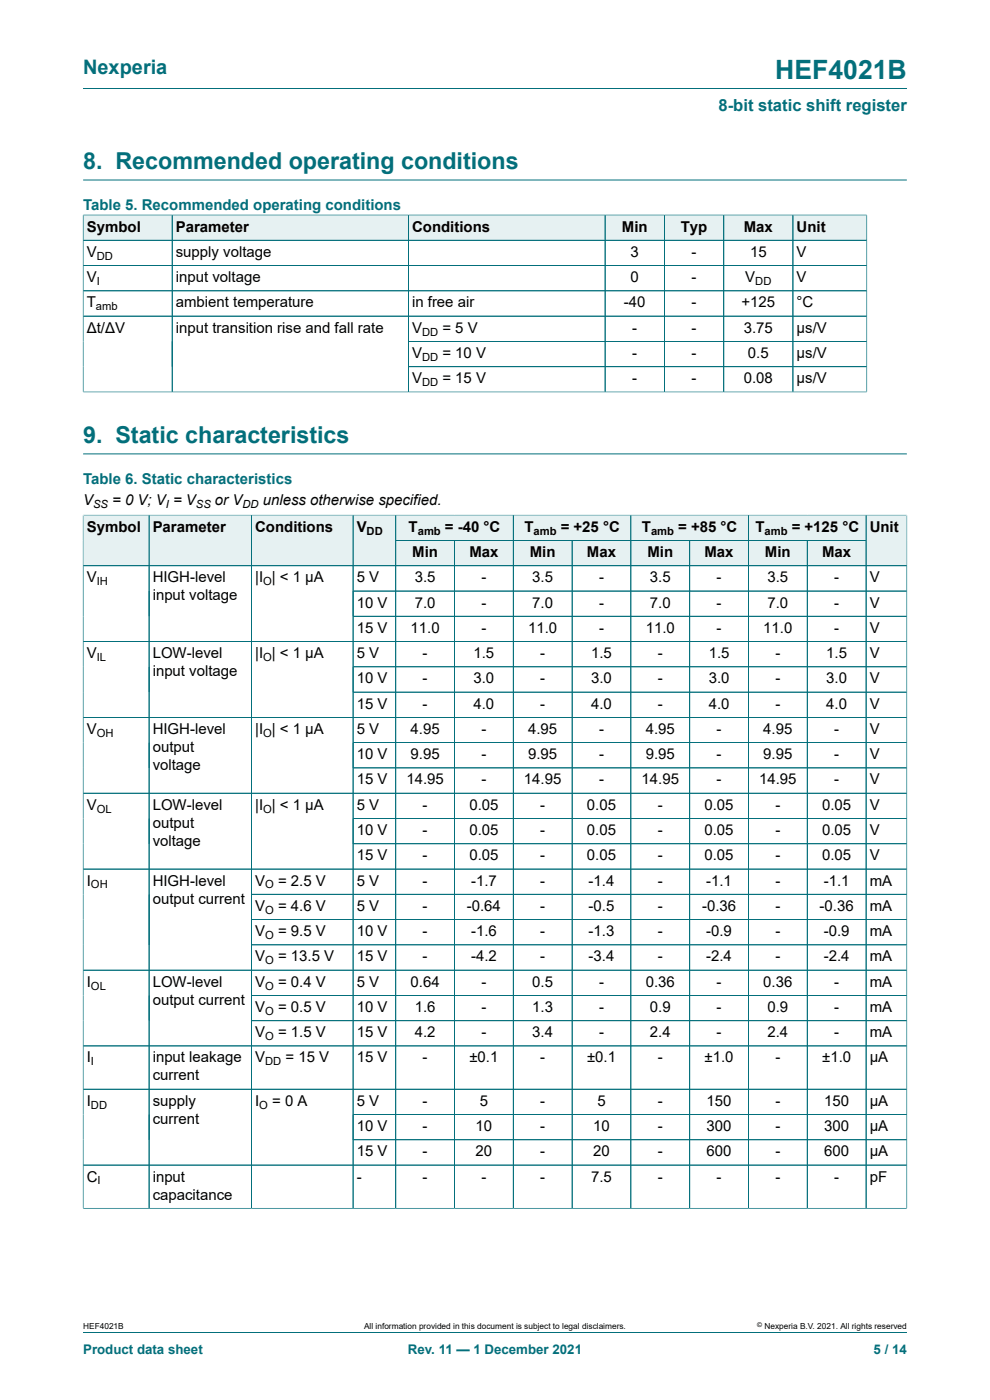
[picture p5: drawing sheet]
<svg xmlns="http://www.w3.org/2000/svg" width="210mm" height="297mm" viewBox="0 0 210 297" stroke-linecap="round" stroke-linejoin="round" font-family="sans-serif">
<defs><g id="words">
<text font-size="5.6" fill="#036f7b" x="164.5" y="16.8">HEF4021B</text>
<g font-size="4.9" fill="#036f7b">
<text x="17.6" y="35.9">8. Recommended operating conditions</text>
<text x="17.6" y="94">9. Static characteristics</text>
</g>
<text font-size="4.2" fill="#036f7b" x="17.6" y="15.6">Nexperia</text>
<text font-size="3.5" fill="#036f7b" x="152.4" y="23.7">8-bit static shift register</text>
<g font-size="3.2" fill="#036f7b">
<text x="17.6" y="44.5">Table 5. Recommended operating conditions</text>
<text x="17.6" y="102.6">Table 6. Static characteristics</text>
</g>
<g font-size="3.2">
<text x="18.4" y="49.1">Symbol</text>
<text x="37.3" y="49.1">Parameter</text>
<text x="87.4" y="49.1">Conditions</text>
<text x="131.9" y="49.1">Min</text>
<text x="144.4" y="49.1">Typ</text>
<text x="157.8" y="49.1">Max</text>
<text x="169" y="49.1">Unit</text>
<text x="18.4" y="54.5">V</text>
<text x="18.4" y="59.8">V</text>
<text x="37.3" y="54.5">supply voltage</text>
<text x="37.3" y="59.8">input voltage</text>
<text x="133.8" y="54.5">3</text>
<text x="133.8" y="59.8">0</text>
<text x="146.7" y="54.5">-</text>
<text x="146.7" y="59.8">-</text>
<text x="158.1" y="59.8">V</text>
<text x="159.1" y="54.5">15</text>
<text x="169" y="54.5">V</text>
<text x="169" y="59.8">V</text>
<text x="18.4" y="65.2">T</text>
<text x="37.3" y="65.2">ambient temperature</text>
<text x="87.4" y="65.2">in free air</text>
<text x="132.3" y="65.2">-40</text>
<text x="146.7" y="65.2">-</text>
<text x="157.3" y="65.2">+125</text>
<text x="169" y="65.2">°C</text>
<text x="18.4" y="70.6">Δt/ΔV</text>
<text x="37.3" y="70.6">input transition rise and fall rate</text>
<text x="87.4" y="70.6">V</text>
<text x="93.8" y="70.6">= 5 V</text>
<text x="134.1" y="70.6">-</text>
<text x="146.7" y="70.6">-</text>
<text x="157.8" y="70.6">3.75</text>
<text x="169" y="70.6">μs/V</text>
<text x="87.4" y="75.9">V</text>
<text x="93.8" y="75.9">= 10 V</text>
<text x="134.1" y="75.9">-</text>
<text x="146.7" y="75.9">-</text>
<text x="158.7" y="75.9">0.5</text>
<text x="169" y="75.9">μs/V</text>
<text x="87.4" y="81.3">V</text>
<text x="93.8" y="81.3">= 15 V</text>
<text x="134.1" y="81.3">-</text>
<text x="146.7" y="81.3">-</text>
<text x="157.8" y="81.3">0.08</text>
<text x="169" y="81.3">μs/V</text>
<text x="17.6" y="107.2">V</text>
<text x="23.8" y="107.2">= 0 V; V = V</text>
<text x="45.6" y="107.2">or V</text>
<text x="55.7" y="107.2">unless otherwise specified.</text>
<text x="18.4" y="112.8">Symbol</text>
<text x="32.4" y="112.8">Parameter</text>
<text x="54.1" y="112.8">Conditions</text>
<text x="75.7" y="112.8">V</text>
<text x="86.7" y="112.8">T</text>
<text x="94.4" y="112.8">= -40 °C</text>
<text x="111.2" y="112.8">T</text>
<text x="118.9" y="112.8">= +25 °C</text>
<text x="136.2" y="112.8">T</text>
<text x="143.9" y="112.8">= +85 °C</text>
<text x="160.2" y="112.8">T</text>
<text x="167.9" y="112.8">= +125 °C</text>
<text x="184.5" y="112.8">Unit</text>
<text x="87.4" y="118.2">Min</text>
<text x="99.6" y="118.2">Max</text>
<text x="112.4" y="118.2">Min</text>
<text x="124.5" y="118.2">Max</text>
<text x="137.3" y="118.2">Min</text>
<text x="149.4" y="118.2">Max</text>
<text x="162.3" y="118.2">Min</text>
<text x="174.4" y="118.2">Max</text>
<text x="18.4" y="123.5">V</text>
<text x="32.4" y="123.5">HIGH-level</text>
<text x="54.1" y="123.5">|I | &lt; 1 μA</text>
<text x="75.7" y="123.5">5 V</text>
<text x="88" y="123.5">3.5</text>
<text x="102.1" y="123.5">-</text>
<text x="112.9" y="123.5">3.5</text>
<text x="127.1" y="123.5">-</text>
<text x="137.9" y="123.5">3.5</text>
<text x="152" y="123.5">-</text>
<text x="162.8" y="123.5">3.5</text>
<text x="176.9" y="123.5">-</text>
<text x="184.5" y="123.5">V</text>
<text x="32.4" y="127.3">input voltage</text>
<text x="75.7" y="128.9">10 V</text>
<text x="88" y="128.9">7.0</text>
<text x="102.1" y="128.9">-</text>
<text x="112.9" y="128.9">7.0</text>
<text x="127.1" y="128.9">-</text>
<text x="137.9" y="128.9">7.0</text>
<text x="152" y="128.9">-</text>
<text x="162.8" y="128.9">7.0</text>
<text x="176.9" y="128.9">-</text>
<text x="184.5" y="128.9">V</text>
<text x="75.7" y="134.2">15 V</text>
<text x="87.1" y="134.2">11.0</text>
<text x="102.1" y="134.2">-</text>
<text x="112" y="134.2">11.0</text>
<text x="127.1" y="134.2">-</text>
<text x="137" y="134.2">11.0</text>
<text x="152" y="134.2">-</text>
<text x="161.9" y="134.2">11.0</text>
<text x="176.9" y="134.2">-</text>
<text x="184.5" y="134.2">V</text>
<text x="18.4" y="139.6">V</text>
<text x="32.4" y="139.6">LOW-level</text>
<text x="32.4" y="143.4">input voltage</text>
<text x="54.1" y="139.6">|I | &lt; 1 μA</text>
<text x="75.7" y="139.6">5 V</text>
<text x="89.7" y="139.6">-</text>
<text x="100.4" y="139.6">1.5</text>
<text x="114.6" y="139.6">-</text>
<text x="125.4" y="139.6">1.5</text>
<text x="139.5" y="139.6">-</text>
<text x="150.3" y="139.6">1.5</text>
<text x="164.5" y="139.6">-</text>
<text x="175.3" y="139.6">1.5</text>
<text x="184.5" y="139.6">V</text>
<text x="75.7" y="145">10 V</text>
<text x="89.7" y="145">-</text>
<text x="100.4" y="145">3.0</text>
<text x="114.6" y="145">-</text>
<text x="125.4" y="145">3.0</text>
<text x="139.5" y="145">-</text>
<text x="150.3" y="145">3.0</text>
<text x="164.5" y="145">-</text>
<text x="175.3" y="145">3.0</text>
<text x="184.5" y="145">V</text>
<text x="18.4" y="155.7">V</text>
<text x="32.4" y="155.7">HIGH-level</text>
<text x="54.1" y="155.7">|I | &lt; 1 μA</text>
<text x="75.7" y="150.3">15 V</text>
<text x="75.7" y="155.7">5 V</text>
<text x="87.1" y="155.7">4.95</text>
<text x="89.7" y="150.3">-</text>
<text x="100.4" y="150.3">4.0</text>
<text x="102.1" y="155.7">-</text>
<text x="112" y="155.7">4.95</text>
<text x="114.6" y="150.3">-</text>
<text x="125.4" y="150.3">4.0</text>
<text x="127.1" y="155.7">-</text>
<text x="137" y="155.7">4.95</text>
<text x="139.5" y="150.3">-</text>
<text x="150.3" y="150.3">4.0</text>
<text x="152" y="155.7">-</text>
<text x="161.9" y="155.7">4.95</text>
<text x="164.5" y="150.3">-</text>
<text x="175.3" y="150.3">4.0</text>
<text x="176.9" y="155.7">-</text>
<text x="184.5" y="150.3">V</text>
<text x="184.5" y="155.7">V</text>
<text x="32.4" y="159.5">output</text>
<text x="75.7" y="161.1">10 V</text>
<text x="87.1" y="161.1">9.95</text>
<text x="102.1" y="161.1">-</text>
<text x="112" y="161.1">9.95</text>
<text x="127.1" y="161.1">-</text>
<text x="137" y="161.1">9.95</text>
<text x="152" y="161.1">-</text>
<text x="161.9" y="161.1">9.95</text>
<text x="176.9" y="161.1">-</text>
<text x="184.5" y="161.1">V</text>
<text x="32.4" y="163.3">voltage</text>
<text x="75.7" y="166.4">15 V</text>
<text x="86.2" y="166.4">14.95</text>
<text x="102.1" y="166.4">-</text>
<text x="111.2" y="166.4">14.95</text>
<text x="127.1" y="166.4">-</text>
<text x="136.1" y="166.4">14.95</text>
<text x="152" y="166.4">-</text>
<text x="161" y="166.4">14.95</text>
<text x="176.9" y="166.4">-</text>
<text x="184.5" y="166.4">V</text>
<text x="18.4" y="171.8">V</text>
<text x="32.4" y="171.8">LOW-level</text>
<text x="54.1" y="171.8">|I | &lt; 1 μA</text>
<text x="75.7" y="171.8">5 V</text>
<text x="89.7" y="171.8">-</text>
<text x="99.6" y="171.8">0.05</text>
<text x="114.6" y="171.8">-</text>
<text x="124.5" y="171.8">0.05</text>
<text x="139.5" y="171.8">-</text>
<text x="149.4" y="171.8">0.05</text>
<text x="164.5" y="171.8">-</text>
<text x="174.4" y="171.8">0.05</text>
<text x="184.5" y="171.8">V</text>
<text x="32.4" y="175.6">output</text>
<text x="32.4" y="179.4">voltage</text>
<text x="75.7" y="177.1">10 V</text>
<text x="89.7" y="177.1">-</text>
<text x="99.6" y="177.1">0.05</text>
<text x="114.6" y="177.1">-</text>
<text x="124.5" y="177.1">0.05</text>
<text x="139.5" y="177.1">-</text>
<text x="149.4" y="177.1">0.05</text>
<text x="164.5" y="177.1">-</text>
<text x="174.4" y="177.1">0.05</text>
<text x="184.5" y="177.1">V</text>
<text x="75.7" y="182.5">15 V</text>
<text x="89.7" y="182.5">-</text>
<text x="99.6" y="182.5">0.05</text>
<text x="114.6" y="182.5">-</text>
<text x="124.5" y="182.5">0.05</text>
<text x="139.5" y="182.5">-</text>
<text x="149.4" y="182.5">0.05</text>
<text x="164.5" y="182.5">-</text>
<text x="174.4" y="182.5">0.05</text>
<text x="184.5" y="182.5">V</text>
<text x="18.4" y="187.9">I</text>
<text x="32.4" y="187.9">HIGH-level</text>
<text x="32.4" y="191.7">output current</text>
<text x="54.1" y="187.9">V</text>
<text x="59" y="187.9">= 2.5 V</text>
<text x="75.7" y="187.9">5 V</text>
<text x="89.7" y="187.9">-</text>
<text x="99.9" y="187.9">-1.7</text>
<text x="114.6" y="187.9">-</text>
<text x="124.9" y="187.9">-1.4</text>
<text x="139.5" y="187.9">-</text>
<text x="149.8" y="187.9">-1.1</text>
<text x="164.5" y="187.9">-</text>
<text x="174.7" y="187.9">-1.1</text>
<text x="184.5" y="187.9">mA</text>
<text x="54.1" y="193.2">V</text>
<text x="59" y="193.2">= 4.6 V</text>
<text x="75.7" y="193.2">5 V</text>
<text x="89.7" y="193.2">-</text>
<text x="99" y="193.2">-0.64</text>
<text x="114.6" y="193.2">-</text>
<text x="124.9" y="193.2">-0.5</text>
<text x="139.5" y="193.2">-</text>
<text x="148.9" y="193.2">-0.36</text>
<text x="164.5" y="193.2">-</text>
<text x="173.9" y="193.2">-0.36</text>
<text x="184.5" y="193.2">mA</text>
<text x="54.1" y="198.6">V</text>
<text x="54.1" y="204">V</text>
<text x="59" y="198.6">= 9.5 V</text>
<text x="59" y="204">= 13.5 V</text>
<text x="75.7" y="198.6">10 V</text>
<text x="75.7" y="204">15 V</text>
<text x="89.7" y="198.6">-</text>
<text x="89.7" y="204">-</text>
<text x="99.9" y="198.6">-1.6</text>
<text x="99.9" y="204">-4.2</text>
<text x="114.6" y="198.6">-</text>
<text x="114.6" y="204">-</text>
<text x="124.9" y="198.6">-1.3</text>
<text x="124.9" y="204">-3.4</text>
<text x="139.5" y="198.6">-</text>
<text x="139.5" y="204">-</text>
<text x="149.8" y="198.6">-0.9</text>
<text x="149.8" y="204">-2.4</text>
<text x="164.5" y="198.6">-</text>
<text x="164.5" y="204">-</text>
<text x="174.7" y="198.6">-0.9</text>
<text x="174.7" y="204">-2.4</text>
<text x="184.5" y="198.6">mA</text>
<text x="184.5" y="204">mA</text>
<text x="18.4" y="209.3">I</text>
<text x="32.4" y="209.3">LOW-level</text>
<text x="54.1" y="209.3">V</text>
<text x="59" y="209.3">= 0.4 V</text>
<text x="75.7" y="209.3">5 V</text>
<text x="87.1" y="209.3">0.64</text>
<text x="102.1" y="209.3">-</text>
<text x="112.9" y="209.3">0.5</text>
<text x="127.1" y="209.3">-</text>
<text x="137" y="209.3">0.36</text>
<text x="152" y="209.3">-</text>
<text x="161.9" y="209.3">0.36</text>
<text x="176.9" y="209.3">-</text>
<text x="184.5" y="209.3">mA</text>
<text x="32.4" y="213.1">output current</text>
<text x="54.1" y="214.7">V</text>
<text x="59" y="214.7">= 0.5 V</text>
<text x="75.7" y="214.7">10 V</text>
<text x="88" y="214.7">1.6</text>
<text x="102.1" y="214.7">-</text>
<text x="112.9" y="214.7">1.3</text>
<text x="127.1" y="214.7">-</text>
<text x="137.9" y="214.7">0.9</text>
<text x="152" y="214.7">-</text>
<text x="162.8" y="214.7">0.9</text>
<text x="176.9" y="214.7">-</text>
<text x="184.5" y="214.7">mA</text>
<text x="54.1" y="220">V</text>
<text x="59" y="220">= 1.5 V</text>
<text x="75.7" y="220">15 V</text>
<text x="88" y="220">4.2</text>
<text x="102.1" y="220">-</text>
<text x="112.9" y="220">3.4</text>
<text x="127.1" y="220">-</text>
<text x="137.9" y="220">2.4</text>
<text x="152" y="220">-</text>
<text x="162.8" y="220">2.4</text>
<text x="176.9" y="220">-</text>
<text x="184.5" y="220">mA</text>
<text x="18.4" y="225.4">I</text>
<text x="32.4" y="225.4">input leakage</text>
<text x="54.1" y="225.4">V</text>
<text x="60.6" y="225.4">= 15 V</text>
<text x="75.7" y="225.4">15 V</text>
<text x="89.7" y="225.4">-</text>
<text x="99.6" y="225.4">±0.1</text>
<text x="114.6" y="225.4">-</text>
<text x="124.5" y="225.4">±0.1</text>
<text x="139.5" y="225.4">-</text>
<text x="149.5" y="225.4">±1.0</text>
<text x="164.5" y="225.4">-</text>
<text x="174.4" y="225.4">±1.0</text>
<text x="184.5" y="225.4">μA</text>
<text x="32.4" y="229.2">current</text>
<text x="18.4" y="234.6">I</text>
<text x="32.4" y="234.6">supply</text>
<text x="32.4" y="238.4">current</text>
<text x="54.1" y="234.6">I</text>
<text x="57.7" y="234.6">= 0 A</text>
<text x="75.7" y="234.6">5 V</text>
<text x="75.7" y="239.9">10 V</text>
<text x="89.7" y="234.6">-</text>
<text x="89.7" y="239.9">-</text>
<text x="100.9" y="239.9">10</text>
<text x="101.8" y="234.6">5</text>
<text x="114.6" y="234.6">-</text>
<text x="114.6" y="239.9">-</text>
<text x="125.8" y="239.9">10</text>
<text x="126.7" y="234.6">5</text>
<text x="139.5" y="234.6">-</text>
<text x="139.5" y="239.9">-</text>
<text x="149.9" y="234.6">150</text>
<text x="149.9" y="239.9">300</text>
<text x="164.5" y="234.6">-</text>
<text x="164.5" y="239.9">-</text>
<text x="174.8" y="234.6">150</text>
<text x="174.8" y="239.9">300</text>
<text x="184.5" y="234.6">μA</text>
<text x="184.5" y="239.9">μA</text>
<text x="75.7" y="245.3">15 V</text>
<text x="89.7" y="245.3">-</text>
<text x="100.9" y="245.3">20</text>
<text x="114.6" y="245.3">-</text>
<text x="125.8" y="245.3">20</text>
<text x="139.5" y="245.3">-</text>
<text x="149.9" y="245.3">600</text>
<text x="164.5" y="245.3">-</text>
<text x="174.8" y="245.3">600</text>
<text x="184.5" y="245.3">μA</text>
<text x="18.4" y="250.7">C</text>
<text x="32.4" y="250.7">input</text>
<text x="75.7" y="250.7">-</text>
<text x="89.7" y="250.7">-</text>
<text x="102.1" y="250.7">-</text>
<text x="114.6" y="250.7">-</text>
<text x="125.4" y="250.7">7.5</text>
<text x="139.5" y="250.7">-</text>
<text x="152" y="250.7">-</text>
<text x="164.5" y="250.7">-</text>
<text x="176.9" y="250.7">-</text>
<text x="184.5" y="250.7">pF</text>
<text x="32.4" y="254.5">capacitance</text>
</g>
<g font-size="2.8" fill="#036f7b">
<text x="17.6" y="287.2">Product data sheet</text>
<text x="86.5" y="287.2">Rev. 11 — 1 December 2021</text>
<text x="185.3" y="287.2">5 / 14</text>
</g>
<g font-size="2.4">
<text x="20.5" y="55.1">DD</text>
<text x="20.4" y="65.8">amb</text>
<text x="20.5" y="60.5">I</text>
<text x="160.2" y="60.5">DD</text>
<text x="89.5" y="71.2">DD</text>
<text x="89.5" y="76.5">DD</text>
<text x="89.5" y="81.9">DD</text>
<text x="19.8" y="107.8">SS</text>
<text x="35.2" y="107.8">I</text>
<text x="41.6" y="107.8">SS</text>
<text x="51.4" y="107.8">DD</text>
<text x="77.8" y="113.4">DD</text>
<text x="88.6" y="113.4">amb</text>
<text x="113.2" y="113.4">amb</text>
<text x="138.1" y="113.4">amb</text>
<text x="162.2" y="113.4">amb</text>
<text x="20.5" y="124.1">IH</text>
<text x="55.8" y="124.1">O</text>
<text x="20.5" y="140.2">IL</text>
<text x="55.8" y="140.2">O</text>
<text x="20.5" y="156.3">OH</text>
<text x="55.8" y="156.3">O</text>
<text x="20.5" y="172.4">OL</text>
<text x="55.8" y="172.4">O</text>
<text x="19.3" y="188.5">OH</text>
<text x="56.2" y="188.5">O</text>
<text x="56.2" y="193.8">O</text>
<text x="56.2" y="199.2">O</text>
<text x="19.3" y="209.9">OL</text>
<text x="56.2" y="204.6">O</text>
<text x="56.2" y="209.9">O</text>
<text x="56.2" y="215.3">O</text>
<text x="56.2" y="220.7">O</text>
<text x="19.3" y="226">I</text>
<text x="56.2" y="226">DD</text>
<text x="19.3" y="235.2">DD</text>
<text x="55" y="235.2">O</text>
<text x="20.7" y="251.3">I</text>
</g>
<g font-size="1.8">
<text x="17.6" y="282">HEF4021B</text>
<text x="77.2" y="282">All information provided in this document is subject to legal disclaimers.</text>
<text x="162.2" y="282">Nexperia B.V. 2021. All rights reserved</text>
</g>
<text font-size="1.4" x="160.6" y="281.6">©</text>
</g></defs>
<path d="M17.6 18.8h174.8M17.6 38.2h174.8" fill="none" stroke="#036f7b" stroke-width=".21"/>
<path d="M17.7 45.7h18.8v5.2h-18.8z" fill="#e6f1f2"/>
<path d="M17.6 45.5v5.5h18.9v-5.4h-18.9" fill="none" stroke="#036f7b" stroke-width=".21"/>
<path d="M36.6 45.7h50v5.2h-50z" fill="#e6f1f2"/>
<path d="M36.5 45.6h50.1v5.4h-50.1z" fill="none" stroke="#036f7b" stroke-width=".21"/>
<path d="M86.7 45.7h41.6v5.2h-41.6z" fill="#e6f1f2"/>
<path d="M86.6 45.6h41.7v5.4h-41.7z" fill="none" stroke="#036f7b" stroke-width=".21"/>
<path d="M128.4 45.7h12.5v5.2h-12.5z" fill="#e6f1f2"/>
<path d="M128.3 45.6h12.6v5.4h-12.6z" fill="none" stroke="#036f7b" stroke-width=".21"/>
<path d="M141 45.7h12.5v5.2h-12.5z" fill="#e6f1f2"/>
<path d="M140.9 45.6h12.6v5.4h-12.6z" fill="none" stroke="#036f7b" stroke-width=".21"/>
<path d="M153.6 45.7h14.5v5.2h-14.5z" fill="#e6f1f2"/>
<path d="M153.5 45.6h14.7v5.4h-14.7z" fill="none" stroke="#036f7b" stroke-width=".21"/>
<path d="M168.3 45.7h15.5v5.2h-15.5z" fill="#e6f1f2"/>
<g fill="none" stroke="#036f7b" stroke-width=".21">
<path d="M17.6 51h166.3M17.6 56.3h166.3M17.6 45.7v37.5M17.7 45.6h166.2M36.5 45.7v37.4M86.6 45.7v37.4M128.3 45.7v37.4M140.9 45.7v37.4M153.5 45.7v37.4M168.2 45.6v37.5M183.9 45.5v37.7M17.6 61.7h166.3"/>
<path d="M17.6 67.1h166.3M86.6 77.8h97.3M183.9 72.4h-97.3M17.6 83.1h166.3M17.6 96.3h174.8M83.9 109.3h25v5.4h-25z"/>
</g>
<path d="M84 109.4h24.8v5.2h-24.8z" fill="#e6f1f2"/>
<path d="M108.9 109.3h24.9v5.4h-24.9z" fill="none" stroke="#036f7b" stroke-width=".21"/>
<path d="M109 109.4h24.8v5.2h-24.8z" fill="#e6f1f2"/>
<path d="M133.8 109.3h25v5.4h-25z" fill="none" stroke="#036f7b" stroke-width=".21"/>
<path d="M133.9 109.4h24.8v5.2h-24.8z" fill="#e6f1f2"/>
<path d="M158.8 109.3h24.9v5.4h-24.9z" fill="none" stroke="#036f7b" stroke-width=".21"/>
<path d="M158.8 109.4h24.8v5.2h-24.8z" fill="#e6f1f2"/>
<path d="M17.6 109.2v10.8h14v-10.7h-14" fill="none" stroke="#036f7b" stroke-width=".21"/>
<path d="M17.7 109.4h13.8v10.5h-13.8z" fill="#e6f1f2"/>
<path d="M31.6 109.3h21.8v10.7h-21.8z" fill="none" stroke="#036f7b" stroke-width=".21"/>
<path d="M31.7 109.4h21.6v10.5h-21.6z" fill="#e6f1f2"/>
<path d="M53.4 109.3h21.5v10.7h-21.5z" fill="none" stroke="#036f7b" stroke-width=".21"/>
<path d="M53.4 109.4h21.4v10.5h-21.4z" fill="#e6f1f2"/>
<path d="M74.9 109.3h9v10.7h-9z" fill="none" stroke="#036f7b" stroke-width=".21"/>
<g fill="#e6f1f2">
<path d="M75 109.4h8.9v10.5h-8.9z"/>
<path d="M84 114.7h12.3v5.2h-12.3z"/>
</g>
<path d="M83.9 114.7h12.5v5.3h-12.5z" fill="none" stroke="#036f7b" stroke-width=".21"/>
<path d="M96.5 114.7h12.3v5.2h-12.3z" fill="#e6f1f2"/>
<path d="M96.4 114.7h12.5v5.3h-12.5z" fill="none" stroke="#036f7b" stroke-width=".21"/>
<path d="M109 114.7h12.3v5.2h-12.3z" fill="#e6f1f2"/>
<path d="M108.9 114.7h12.5v5.3h-12.5z" fill="none" stroke="#036f7b" stroke-width=".21"/>
<path d="M121.4 114.7h12.4v5.2h-12.4z" fill="#e6f1f2"/>
<path d="M121.4 114.7h12.4v5.3h-12.4z" fill="none" stroke="#036f7b" stroke-width=".21"/>
<path d="M133.9 114.7h12.3v5.2h-12.3z" fill="#e6f1f2"/>
<path d="M133.8 114.7h12.5v5.3h-12.5z" fill="none" stroke="#036f7b" stroke-width=".21"/>
<path d="M146.4 114.7h12.3v5.2h-12.3z" fill="#e6f1f2"/>
<path d="M146.3 114.7h12.5v5.3h-12.5z" fill="none" stroke="#036f7b" stroke-width=".21"/>
<path d="M158.8 114.7h12.4v5.2h-12.4z" fill="#e6f1f2"/>
<path d="M158.8 114.7h12.4v5.3h-12.4z" fill="none" stroke="#036f7b" stroke-width=".21"/>
<path d="M171.3 114.7h12.3v5.2h-12.3z" fill="#e6f1f2"/>
<path d="M192.4 109.2v10.8h-21.2v-5.3h12.5M192.4 109.3h-8.7v10.7" fill="none" stroke="#036f7b" stroke-width=".21"/>
<path d="M183.8 109.4h8.5v10.5h-8.5z" fill="#e6f1f2"/>
<g fill="none" stroke="#036f7b" stroke-width=".21">
<path d="M17.6 109.4v147M17.7 109.3h174.6M31.6 109.4v146.9M53.4 109.4v146.9M74.9 109.4v146.9M83.9 109.4v146.9M84 114.7h99.6M96.4 114.7v141.6M108.9 109.4v146.9M121.4 114.7v141.6M133.8 109.4v146.9M146.3 114.7v141.6"/>
<path d="M158.8 109.4v146.9M171.2 114.7v141.6M183.7 109.4v146.9M192.4 109.4v147M17.6 120h174.8M74.9 125.4h117.5M74.9 130.7h117.5M192.4 136.1h-174.8M74.9 141.5h117.5M74.9 146.8h117.5M74.9 157.6h117.5M192.4 152.2h-174.8"/>
<path d="M17.6 168.3h174.8M74.9 162.9h117.5M74.9 173.6h117.5M74.9 179h117.5M17.6 184.4h174.8M53.4 189.7h139M53.4 195.1h139M53.4 200.4h139M53.4 211.2h139M53.4 216.5h139M192.4 205.8h-174.8M17.6 231.1h174.8"/>
<path d="M74.9 236.4h117.5M192.4 221.9h-174.8M17.6 256.3h174.8M74.9 241.8h117.5M192.4 247.2h-174.8M17.6 282.6h174.8"/>
</g>
<use href="#words"/>
</svg>
